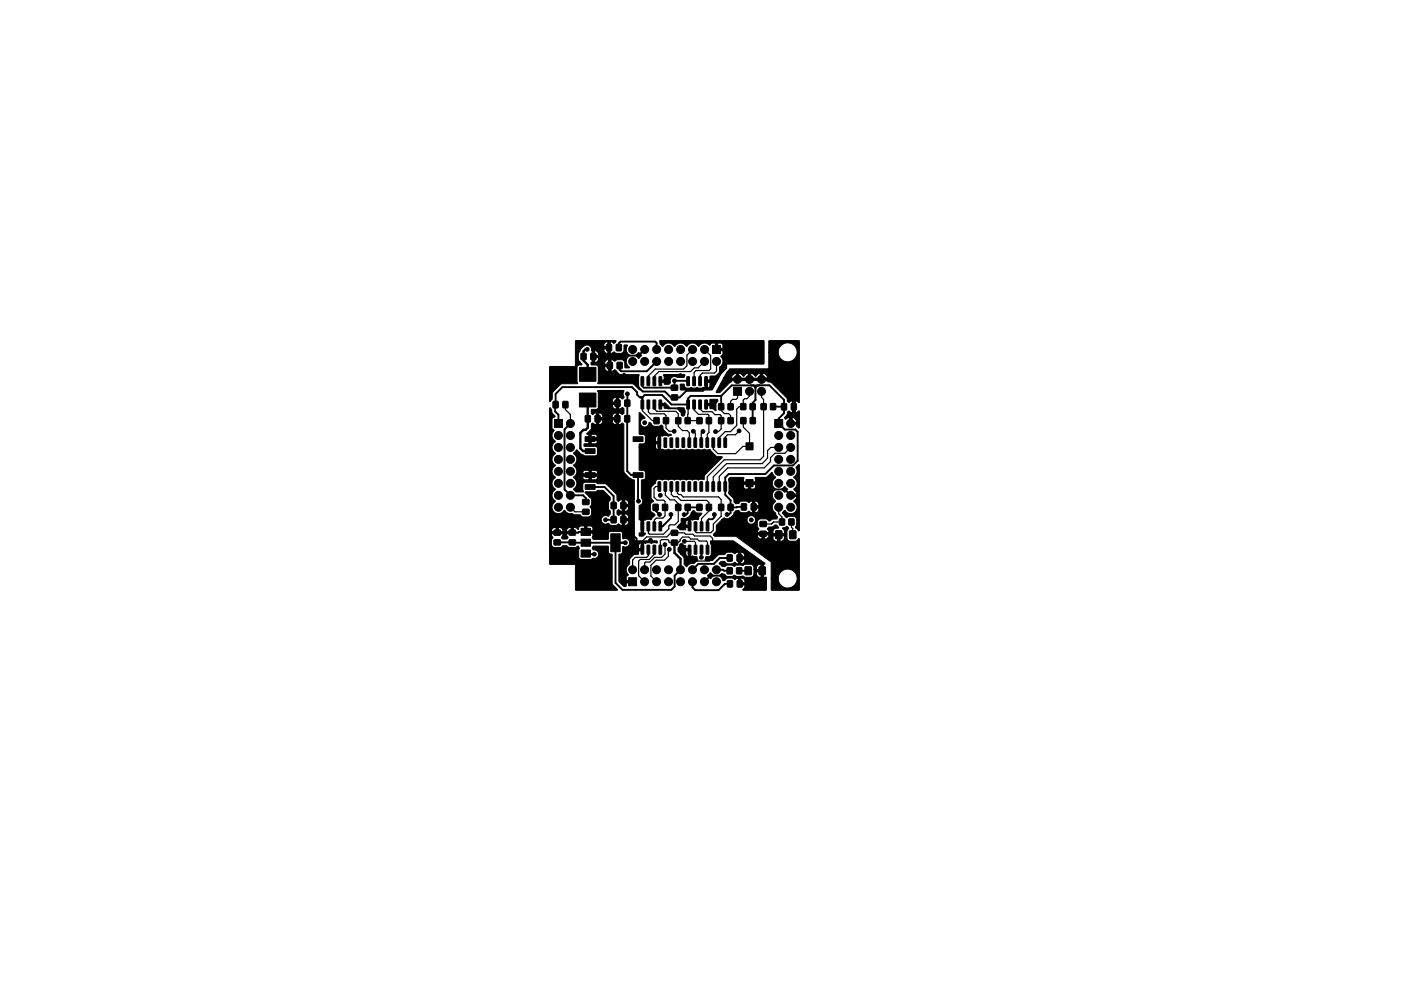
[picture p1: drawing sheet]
<svg xmlns="http://www.w3.org/2000/svg" width="297mm" height="210mm" viewBox="0 0 297 210" stroke-linecap="round" stroke-linejoin="round" font-family="sans-serif">
<g fill="#000" stroke="#000" stroke-width=".21">
<path d="M122.8 77.9h3.6v3h-3.6zM123.2 75h1v1.3h-1zM125.3 75h1v1.3h-1zM128.6 73.1h1v1.3h-1zM128.8 76.9h1v1.3h-1zM116.5 77.8l5.5-.1 .1-5.4h8.5l-.1 .2-.3 .3-.8-.3v2.5l.8-.4 .5 .4 1.2-.1 .4-.5v-1.2h.6l.1 .1a1.48 1.48 0 0 0 .5 2.1 1.49 1.49 0 0 0 0 2.5l-1 .1v-1.1l-.5-.5-1.1-.1-.6 .3-.7-.3v2.5l.8-.4 .8 .9 .4 .2h3.9l-.1 2.3 .2 .6a.18 .18 0 0 1 .2 .2 .18 .18 0 0 1-.2 .1l-1.1-1.1-.5-.2h-7.2l.1-3.3h1.3a.73 .73 0 0 0 .8 .7v-1h-.8v.3h-1.3l-.3-.6-1.1-.1-.1-.1h3.6v-1a.75 .75 0 0 0-.8 .7v.3h-2.8v-.4h.7a.72 .72 0 0 0 .8-.7v-.3h-.8v1h-.6v-1.5h1.4v-.3a.73 .73 0 0 0-.8-.7v1h-.6v-1l-.1-.1h2.6a.75 .75 0 0 0 .9 .7v-1h-.9v.3h-2.6l-.3-.8h3.8v-1a.72 .72 0 0 0-.9 .7v.3h-2.9l-.7-.3-.6 .2-.6 .6-.6 1v1.2l.8 1.2-.8 .1-.3 .3v3.1l.2 .5-3.6 .1-1.7 1.7-.1 1.4-.5 .6-.1-.1zM130.7 73.1h1v1.3h-1zM130.9 76.9h1v1.3h-1zM134.8 75.3l.6-.5 .6 .6-.6 .6zM140.7 79.5h4.5l-.2 .6h-1.5a.98 .98 0 0 0-1.1 0 .98 .98 0 0 0-.3 1.2l-.3 .2h-.9l-.1-.4h-1v-.5h1zM151.1 73.3h1.7v1.7h-1.7zM139.9 72.3h22.1l-.1 4.9h-7.9l-3 5.5h-6.8v-1.1l.1-.1h.7l.2 .6 .4 .3 .9-.2 .4 .2 .9-.2 .4 .2 .9-.2 .3 .1h.7l.4-.3v-.9h-.5v1.2h-.5v-1.6l1-.1 .1-.8h1l.3-.2 .6-.6 .1-1.1a1.48 1.48 0 0 0 .2-2.3l.4-.4 .1-.8h-1.6v-.5h1.6l-.2-1-.9-.1v1.1h-.5v-1.1h-.7l-.5 .4h-.2a1.46 1.46 0 0 0-2.2 .3l-.1-.1a1.44 1.44 0 0 0-2.5 .1v-.1a1.44 1.44 0 0 0-2.5 .1l-.1-.1a1.44 1.44 0 0 0-2.4 .1l-.6-.5z"/>
<path d="M154.7 78.3l8.3-.1v-3.5h2a2.01 2.01 0 0 0 2.9 1.8 2.01 2.01 0 0 0 .3-3.4 2.01 2.01 0 0 0-3.2 1.4v.2h-2v-2.4h6.5v13l-.2 .1-.3-.3h-.4v2.4h.4l.3-.3h.2v3.6h-.2l-.4-.3 .1-.4-1.6-.1v-.4h1.6a1.28 1.28 0 0 0-1.1-1.1v1.1h-.5v-1.1l-.8 .4-.3-.3 .5-.6 .2-.6 .2-.2 .8 .3v-2.4l-.8 .3-.2-.3-.2-.7-3.2-3.2-.8-.2v-.2l-7.7-.1v.3l-.4 .2-2.1 2.1-.8-.1 1.6-3h9.4a1.29 1.29 0 0 0-1.1-1v1h-.5v-1l-1 .6-.5-.4-.5-.2v1h-.5v-1l-.5 .1-.6 .5-.5-.4-.5-.2v1h-.5v-1a1.27 1.27 0 0 0-1.1 1h-1.6l.7-1.2zM117.3 85.2h1v1.3h-1zM117.5 89h1.7v1.7h-1.7zM119.4 85.2h1v1.3h-1zM122.8 83.4h3.6v2.9h-3.6zM124.1 88.2h1v1.3h-1zM124.1 92.6h2.1v1h-2.1zM124.1 95.2h2.1v1h-2.1zM126.2 88.2h1v1.3h-1zM130.4 88.2h1v1.3h-1zM130.4 84.9h1v1.3h-1zM116.5 86.6l.2-.1 .3 .4 .1 .7 .6 .7-.5 .3-.2 .4v1.8l.5 .6a1.45 1.45 0 0 0 .3 2.3 1.48 1.48 0 0 0 0 2.5l-.1 .1a1.43 1.43 0 0 0 .1 2.4 1.48 1.48 0 0 0 0 2.6l-.1 .1a1.43 1.43 0 0 0 .1 2.4l-.1 .1a1.43 1.43 0 0 0 .1 2.5 1.38 1.38 0 0 0-.4 2.1 1.38 1.38 0 0 0 2.2-.2 1.93 1.93 0 0 0 1.8 .7l.4 .2h1.2l.6 .5h1.1l.4-.2 .3-.5v-.9l-.3-.6 .3-.5v-1l-1.3-1.6 2.1-.1 .5-.3h1.1l1.6 1.6v.5l-.4 .6v1.2l.4 .5v.7l-.4 .4-.7-.1a.92 .92 0 0 0-.7 1.2 .92 .92 0 0 0 1.4 .4l.6 .5h1l.6-.4 .5 .4h.7a.72 .72 0 0 0 .9-.7v-.3h-.9v1h-.5v-1.5h1.4v-.3a.73 .73 0 0 0-.9-.7v1h-.5v-1l-.8 .3-.3-.3v-.6l.3-.2 .6 .3h.7a.72 .72 0 0 0 .9-.7v-.3h-.9v1h-.5v-1.5h1.4v-.3a.73 .73 0 0 0-.9-.7v1h-.5v-1l-.9 .3-.2-.2v-.9l-.2-.4-2.2-2.2h-1.7l-.5-.3h-2.2l-.4 .4 .1 1.7h-1.5l-.6-.6a1.44 1.44 0 0 0 0-2.5h2l.1 .4 .3 .1h2.3l.4-.4v-.4h-1.3v.8h-.5v-.8h-1.3v.3h-2l.6-.8h4.5l-.1-.4-.3-.3h-.9v.7h-.5v-.7h-1.1l-.2 .3v.4h-1.4a1.54 1.54 0 0 0-.6-1.8 1.49 1.49 0 0 0 0-2.5l.7-.8 .9 .9 .8 .4h2.2l.3-.1 .2-.3v-1.1l-.2-.4-.3-.1h-2.3l-.1-.4 .1-.1h2.4l.3-.3 .1-.5h-1.3v.7h-.6v-1.2h1.8l.1-.4-.4-.4h-.9v.8h-.6v-.8l-.4-.1 .9-.9 .1-1.1 .2-.2 .6 .3h.8a.72 .72 0 0 0 .8-.7h2a.73 .73 0 0 0 .8 .7v-1h-.8v.3h-2v-.3h-.8v1h-.6v-1.5h4.2v-1a.75 .75 0 0 0-.8 .7v.3h-2v-.3a.73 .73 0 0 0-.8-.7v1h-.6v-1l-.8 .3-.2-.2v-.8l1.2-.1 .3-.3v-.4h2.9a.75 .75 0 0 0 .9 .7v-1h-.9v.3h-2.9v-.8h3.8v-1a.75 .75 0 0 0-.9 .7v.3h-2.9v-1.9l-.2-.5h5.6a1.07 1.07 0 0 0 0 1.2v.3l-.3 .2-.8-.3v2.5l.9-.3 .2 .3v.8l-.4 .3-.7-.3v2.5l.8-.4 .3 .4v10l1 1.2 1.2 .6v12.8h4.7l.2 .2-.2 .3-.7-.1-.4 .2-.9-.2-.4 .2-.3-.2-.1 1.7-1 .1-.1 .7-1 .2-.8 .8v1.1a1.45 1.45 0 0 0-.3 2.3l-.4 .3v.9h1.5l.1 .4-1.6 .1-.1 .7h-.4l-1.1-1.1v-5.7l.8-.3v-.9h3.9v-1.2l-.5 .3v.9h-3.4l.1-.4h.7a.91 .91 0 0 0 .7-1.2 .91 .91 0 0 0-1.3-.5h-.2v-1.2l-.3-.3-2.2-.1-.5 .4-.1 1.3h-3.1l-.2-.4 .1-.9h-1.6l-.2-.1v-.4h1.8v-.7l-.5-.3h-.7v1h-.6v-1h-.9l-.5 .7-.4-.3-.5-.1v1.3l-1.5 .1 .3 .8-.3 .3h-.8l-.3-.3 .4-.8h-2.5l.3 .8-.3 .5v1l.4 .5 1.5 .1 .5-.4h.8l.6 .4h1.2l.7-.3 .2 .4-.1 .4v1.5l.1 .4 .4 .1h2l.4-.2a.97 .97 0 0 0 1.3-.9 .97 .97 0 0 0-1.2-1l-.1-.3 .2-.4h3.2v1.4l.8 .4v6.1l1.1 1.2v.2h-8.8l-.1-5.5h-5.5v-7h4.6v-.8h-.3a.75 .75 0 0 0-.7 .8h-.7l-.3-.6-.7-.2v.8h-.5v-.8h-.3a.75 .75 0 0 0-.7 .8h-.4z"/>
<path d="M132.5 88.2h1v1.3h-1zM132.5 84.9h1v1.3h-1zM134.2 92.7h2.1v1h-2.1zM135.5 87.6h.3l.9 1v.2a.94 .94 0 0 0-.9 .9 .94 .94 0 0 0 1 .9 .94 .94 0 0 0 .9-1l.8 .8h1.4a.38 .38 0 0 1 .4-.2 .38 .38 0 0 1 .3 .3v.6l.8 .8 1 .3-.7 .3-.4-.1-.9 .1-.3-.1v3l.3-.1 .4 .2 .9-.2 .4 .2 .9-.2 .4 .2 .8-.2 .5 .2 .8-.2 .4 .2 .9-.2 .4 .2 .8-.2 .5 .2 .8-.2 .4 .2 .8-.1 1.4 1.4 1.1 .1 .1 .1-3.7 3.8-.2 1-.7-.1-.4 .1-.9-.1-.4 .1-.9-.1-.4 .1-.8-.1-.4 .1-.9-.1-.4 .1-.9-.1-.4 .1-.9-.1-.4 .1-.8-.1-.4 .1-.2 .7-.8 .7-.2 .4v2l.6 .7-.6 .6-.1 1.4 .2 .3 .8 .7-.9 1-.8-.1-.4 .2-.3-.2v2.9h.1a.17 .17 0 0 1 .2 .1 .17 .17 0 0 1-.1 .2l-.4 .3h-.7l-.1-.1v-.5h.4v-2.9l-.3 .1-.1-.1 .1-3a.91 .91 0 0 0 .5-1.4l-.1-.2 .1-3.8a.6 .6 0 0 0 .7-.5v-1.1l-.1-.3-1.2-.2v-4.8h3.5l.1 .3 .4 .2v-1.2h-.5v.7h-3.5v-.7l1.1-.1 .2-.5 2.7 .1v-1.3l-.5 .4v.8h-2.2v-1l-.1-.3-1.2-.2zM135.9 84.9h.6l-.1 1.9-.5-.1zM135.9 79.9l.6 .1-.1 1.8h-.5zM137.2 84.9h.6l-.1 1.9-.5-.1zM137.2 79.9l.6 .1-.1 1.8h-.5zM138.5 84.9h.5l-.1 1.9-.5-.1zM138.5 79.9l.5 .1-.1 1.8h-.5zM138.7 88.6h1v1.3h-1zM139.7 84.9h.6l-.1 1.9-.5-.1z"/>
<path d="M139.7 79.9l.6 .1-.1 1.8h-.5zM139.5 92.9l.6 .1-.1 1.9h-.5zM139.8 85.6l1.2-.2 1 1.1-1.1 .1-.1-.5h-1zM140.8 92.9l.6 .1-.1 1.9h-.5zM140.7 88.6h1v1.3h-1zM142.1 92.9l.5 .1-.1 1.9h-.5zM143.3 88.6h1v1.3h-1zM142.3 81.7h1.4v1.1h-1.4zM142.3 83.8h1.4v1h-1.4zM143.3 92.9l.6 .1-.1 1.9h-.5zM144.6 92.9l.6 .1-.1 1.9h-.5zM143.6 86.6h1.4l.3 .5-.1 .8a.37 .37 0 0 1-.4 .4 .37 .37 0 0 1-.4-.4v-.4l-.7-.7z"/>
<path d="M145.3 88.6h1v1.3h-1zM145.6 84.9h.6l-.1 1.9-.5-.1zM145.6 79.9l.6 .1-.1 1.8h-.5zM145.9 92.9l.5 .1v1.9h-.5zM146.9 84.9h.6l-.1 1.9-.5-.1zM146.9 79.9l.6 .1-.1 1.8h-.5zM147.2 92.9l.5 .1-.1 1.9h-.5zM148.2 84.9h.5l-.1 1.9-.5-.1zM148.2 79.9l.5 .1-.1 1.8h-.5zM148.4 92.9l.6 .1-.1 1.9h-.5zM147.8 88.6h1v1.3h-1zM149.4 84.9h.6l-.1 1.9-.5-.1z"/>
<path d="M149.4 79.9l.6 .1-.1 1.8h-.5zM149.7 92.9l.5 .1v1.9h-.5zM149.8 88.6h1v1.3h-1zM151 92.9l.5 .1-.1 1.9h-.5zM149.5 85.6h1l.1-.9 1.6 .1v.4l-.4 .5-.1 1.4-.5-.3-.6-.1-.1-.6h-1zM152.4 85.7h1v1.2h-1zM152.4 88.6h1v1.3h-1zM152.2 92.9l.6 .1-.1 1.9h-.5zM153.5 92.9l.6 .1-.1 1.9h-.5zM154.4 85.7h1v1.2h-1zM154.4 88.6h1v1.3h-1zM155.5 82.2h1.7v1.7h-1.7z"/>
<path d="M157.1 85.6h1v1.3h-1zM157.1 88.6h1v1.3h-1zM158.2 93.9h1.5v1.5h-1.5zM159.1 85.6h1v1.3h-1zM159.1 88.6h1v1.3h-1zM161.4 85.7h1v1.2h-1zM164.3 89h1.6v1.7h-1.6zM163.4 85.7h1v1.2h-1zM165.7 85.6h1v1.4h-1zM167.8 85.6h1v1.4h-1zM169.3 98.6l.2 .1-.1 13.9-.7-.7 .2-.7v-1.1l-.2-.3-.5-.3-.9 .1-.5 .2-.9-1 .4-.5a1.54 1.54 0 0 0 2.2 .4 1.44 1.44 0 0 0-.2-2.3l.5-.6 .2-.5h-1.5l-.1-.3 .1-.2h1.5l-.7-1.1a1.44 1.44 0 0 0 0-2.4 1.62 1.62 0 0 0 .5-2.2zM117.5 114.6h1.3v1h-1.3z"/>
<path d="M117.5 112.5h1.3v1h-1.3zM120.7 114.6h1.3v1h-1.3zM120.7 112.5h1.3v1h-1.3zM123.2 112.1h2v1.5h-2zM123.2 114.4h2v1.5h-2zM123.2 116.7h2v1.5h-2zM123.5 108.1h1.4v1h-1.4zM123.5 106h1.4v1h-1.4zM124.1 100.3h2.1v1h-2.1zM124.1 102.8h2.1v1h-2.1zM129.5 113.2h2v3.8h-2zM129.6 106.6h1v1.3h-1z"/>
<path d="M129.6 109.6h1v1.3h-1zM131.7 106.6h1v1.3h-1zM131.7 109.6h1v1.3h-1zM134.2 100.3h2.1v1h-2.1zM135.9 110.7l.6 .1-.1 1.8h-.5zM135.9 115.7h.6l-.1 1.9-.5-.1zM137.2 110.7l.6 .1-.1 1.8h-.5zM137.2 115.7h.6l-.1 1.9-.5-.1zM138.5 107h1v1.3h-1zM138.5 110.7l.5 .1-.1 1.8h-.5zM138.5 115.7h.5l-.1 1.9-.5-.1zM139.5 102.2l.6 .1-.1 1.9h-.5z"/>
<path d="M139.7 110.7l.6 .1-.1 1.8h-.5zM139.7 115.7h.6l-.1 1.9-.5-.1zM140.5 107h1v1.3h-1zM140.8 102.2l.6 .1-.1 1.9h-.5zM142.1 102.2l.5 .1-.1 1.9h-.5zM142.3 114.6h1.4v1h-1.4zM142.3 112.5h1.4v1.1h-1.4zM143.3 102.2l.6 .1-.1 1.9h-.5zM143.3 107h1v1.3h-1zM144.3 115.5l1.1 .3v.6h1l.1 1.7 .3-.2 1 .3 .1 .7-.8 .6a1.63 1.63 0 0 0-1.6 .7l-.4-.5-.1-1.4-.7-.8h1.1l.1 .4 .4 .2v-1.2h-.5v.6h-1.1l-.5-.6v-.7zM144.6 102.2l.6 .1-.1 1.9h-.5zM145.9 102.2l.5 .1v1.9h-.5z"/>
<path d="M145.9 110.7l.6 .1-.1 1.8h-.5zM145.9 115.7h.6l-.1 1.9-.5-.1zM145.3 107h1v1.3h-1zM144.5 110l.6 .1 .8-.3 .5-.6 .1-.3a.51 .51 0 0 1 .4-.5 .51 .51 0 0 1 .6 .3l1.2 .2 .1 .1-.6 .7-.2 .6-.8-.1-.4 .2-.3-.2-.1 1.7h-1l-.1 .5h-1.1l-.6-.5 .3-.5h2v-1.2l-.5 .4v.8h-1.5l.5-.5zM147.2 102.2l.5 .1-.1 1.9h-.5zM147.2 110.7l.6 .1-.1 1.8h-.5zM147.2 115.7h.6l-.1 1.9-.5-.1zM147.8 107h1v1.3h-1zM148.4 102.2l.6 .1-.1 1.9h-.5zM148.5 110.7l.5 .1-.1 1.8h-.5zM148.5 115.7h.5l-.1 1.9-.5-.1zM149.8 107h1v1.3h-1z"/>
<path d="M149.7 102.2l.5 .1v1.9h-.5zM149.7 110.7l.6 .1-.1 1.8h-.5zM149.7 115.7h.6l-.1 1.9-.5-.1zM151 102.2l.5 .1-.1 1.9h-.5zM152.2 102.2l.6 .1-.1 1.9h-.5zM152.4 107h1v1.3h-1zM153.5 102.2l.6 .1-.1 1.9h-.5zM154.2 117.7h1v1.3h-1zM154.4 107h1v1.3h-1zM150.7 114.8h4.8l6.6 4.7 .1 .2h-.3v2.8h.6v2.7h-5v-.2l.4-.3v-.6h-1.3v-.5h1.3v-.3a.73 .73 0 0 0-.8-.7v1h-.5v-1l-.8 .4-.5-.4h-1l-.6 .5-.4 .1-.7-1.1 .5-.4 .5 .1 .6 .5h1l.5-.3 .5 .3 1.3-.1 .5 .3h1.1l.6-.3 .2-.4h.5l.3 .5 .6 .2v-1.1h-.9v.4h-.5v-1h1.4v-1.1l-.5 .1-.3 .2-.1 .8h-.5l-.1-.7-.6-.4h-1.2l-.5 .3-1.3-.1-.5 .3-.5-.3h-.9l-.7 .3h-.5l-.6-.6 .4-.5h.7l.6 .5h1l.6-.3 .5 .3h.8a.72 .72 0 0 0 .8-.7v-.3h-.8v1h-.6v-1.5h1.4v-.2a.73 .73 0 0 0-.8-.7v.9h-.6v-.9l-.8 .3-.5-.3h-1l-.6 .5-1.3 .1-1.3 1.1h-1.5l.2-.8h.7l.4-.5zM156.3 117.7h1v1.3h-1zM157.2 106.9h1v1.3h-1z"/>
<path d="M159.3 106.9h1v1.3h-1zM158.2 101.7h1.5v1.5h-1.5zM161.1 110.7h1.4v1h-1.4zM161.1 112.7h1.4v1.1h-1.4zM154.5 101.6l.3-.3h2.8l.1 .1v.8h2.4v-.9h2.4l1.1-1.1 .8 1v.2a1.43 1.43 0 0 0 .1 2.4 1.48 1.48 0 0 0 0 2.6l-.1 .1a1.45 1.45 0 0 0 .1 2.4v.4l.4 .4-.2 .4h-.9l-.5 .4a.42 .42 0 0 1-.6-.3l-.3-.1h-1.1l-.6 .3-.1 1.2 .3 .6-.3 .8h2.4l-.3-.7 .2-.4 .8-.1 .6-.4h.3l.5 .6-1.1 .3-.1 .9h2.4v-.7l-.4-.4 .9-.4 .4 .4-.3 .7v1.3l.1 .4 .5 .3h1.1l.4-.1 .3-.4 .2 .1v10.8h-5.9l-.1-2.5h1.5a2.01 2.01 0 0 0 2.3 2 2.01 2.01 0 0 0 1.6-2.6 2.01 2.01 0 0 0-2.8-1.1l-.8 .7-.3 1h-1.5v-3.5l-7.5-5.5h-4.5l-.1-.1h9.2l.1 .5 .5 .2 2.7-.2 .1 .5 .6 .2h1.1l.3-.1 .3-.5v-.5h-.9v1.1h-.6v-1.1h-.9v.4h-1.1l.2-.6h-.9v.8h-.6v-.8h-.9v.1h-9.2l-.2-.1 .7-.8v-1.3l1.1-1.1 5.4 .1a.91 .91 0 0 0 1.3 .7l.2-.1a.91 .91 0 0 0 .1-1.2 .91 .91 0 0 0-1.2-.3l-.3 .3-.1 .5h-5.4l.5-.4 .7 .2 .7-.3 1.2-1.4 .5-.1 .6 .5h1l.6-.4 .5 .4h.8a.75 .75 0 0 0 .8-.7v-.3h-.8v1h-.6v-1.5h1.4v-.3a.75 .75 0 0 0-.8-.7v1h-.6v-1l-.8 .3-.5-.3h-1l-.6 .5-.7 .1-.3-.4-.1-.7-1-1.1 .1-1.4h3.1l.4 .5h1.6l.4-.3 .1-.7h-1v.9h-.5l-.1-.9h-.9v.5h-3.1zM164.5 112.6h1.2v1.7h-1.2zM165.3 110.1h1v1.3h-1zM165.8 103.7l.6-.5 .6 .6-.7 .6zM167.3 110.1h1v1.3h-1zM167.4 112.6h1.3v1.7h-1.3zM133.3 122.6h1.7v1.7h-1.7zM150 122.1l.7-.6 .6 .7-.7 .6z"/>
<path d="M154.2 120.5h1v1.2h-1zM154.3 123.2h1v1.3h-1zM156.2 120.5h1v1.2h-1zM156.3 123.2h1.1v1.3h-1.1zM158 120.3h1.3v1.6h-1.3zM161 120.3h1.2v1.6h-1.2z"/>
<circle cx="124.5" cy="74.1" r=".4"/>
<circle cx="129" cy="79.5" r=".4"/>
<circle cx="132.3" cy="79.6" r=".4"/>
<circle cx="134.1" cy="76.7" r=".85"/>
<circle cx="134.1" cy="74.1" r=".85"/>
<circle cx="136.7" cy="74.1" r=".85"/>
<circle cx="136.7" cy="76.7" r=".85"/>
<circle cx="139.2" cy="74.1" r=".85"/>
<circle cx="139.2" cy="76.7" r=".85"/>
<circle cx="141.8" cy="74.1" r=".85"/>
<circle cx="141.8" cy="76.7" r=".85"/>
<circle cx="144.3" cy="79.7" r=".4"/>
<circle cx="144.3" cy="76.7" r=".85"/>
<circle cx="144.3" cy="74.1" r=".85"/>
<circle cx="146.8" cy="76.7" r=".85"/>
<circle cx="146.8" cy="74.1" r=".85"/>
<circle cx="149.4" cy="76.7" r=".85"/>
<circle cx="149.4" cy="74.1" r=".85"/>
<circle cx="151.9" cy="76.7" r=".85"/>
<circle cx="118.4" cy="92.4" r=".85"/>
<circle cx="118.4" cy="94.9" r=".85"/>
<circle cx="118.4" cy="97.5" r=".85"/>
<circle cx="120.9" cy="92.4" r=".85"/>
<circle cx="120.9" cy="94.9" r=".85"/>
<circle cx="120.9" cy="97.5" r=".85"/>
<circle cx="120.9" cy="89.8" r=".85"/>
<circle cx="129.3" cy="84.7" r=".4"/>
<circle cx="133" cy="83.6" r=".4"/>
<circle cx="134.9" cy="80" r=".4"/>
<circle cx="136.7" cy="89.7" r=".4"/>
<circle cx="142.9" cy="91.5" r=".4"/>
<circle cx="143" cy="80.8" r=".4"/>
<circle cx="144.4" cy="87" r=".4"/>
<circle cx="147" cy="91.5" r=".4"/>
<circle cx="149" cy="91.5" r=".4"/>
<circle cx="150.9" cy="85.8" r=".4"/>
<circle cx="151.7" cy="91.6" r=".4"/>
<circle cx="156.4" cy="80.5" r=".85"/>
<circle cx="156.7" cy="91.4" r=".4"/>
<circle cx="158.9" cy="80.5" r=".85"/>
<circle cx="158.9" cy="83" r=".85"/>
<circle cx="161.5" cy="80.5" r=".85"/>
<circle cx="161.5" cy="83" r=".85"/>
<circle cx="165.1" cy="92.4" r=".85"/>
<circle cx="165.1" cy="97.5" r=".85"/>
<circle cx="165.1" cy="94.9" r=".85"/>
<circle cx="167.6" cy="97.5" r=".85"/>
<circle cx="167.6" cy="92.4" r=".85"/>
<circle cx="167.6" cy="89.8" r=".85"/>
<circle cx="167.6" cy="94.9" r=".85"/>
<circle cx="118.4" cy="107.6" r=".85"/>
<circle cx="118.4" cy="102.5" r=".85"/>
<circle cx="118.4" cy="105.1" r=".85"/>
<circle cx="118.4" cy="100" r=".85"/>
<circle cx="120.9" cy="107.6" r=".85"/>
<circle cx="120.9" cy="105.1" r=".85"/>
<circle cx="120.9" cy="102.5" r=".85"/>
<circle cx="120.9" cy="100" r=".85"/>
<circle cx="126" cy="117.6" r=".4"/>
<circle cx="128.4" cy="110.3" r=".4"/>
<circle cx="132.6" cy="115.1" r=".4"/>
<circle cx="135.4" cy="106.3" r=".4"/>
<circle cx="136.2" cy="110.3" r=".4"/>
<circle cx="136.7" cy="103.8" r=".4"/>
<circle cx="137.9" cy="114.6" r=".4"/>
<circle cx="139.8" cy="109.2" r=".4"/>
<circle cx="140" cy="105.1" r=".4"/>
<circle cx="141" cy="115.5" r=".4"/>
<circle cx="141.9" cy="116.5" r=".4"/>
<circle cx="142.2" cy="109.2" r=".4"/>
<circle cx="144.5" cy="115.7" r=".4"/>
<circle cx="144.8" cy="110.3" r=".4"/>
<circle cx="145" cy="109.2" r=".4"/>
<circle cx="145.1" cy="114.8" r=".4"/>
<circle cx="148.7" cy="118.2" r=".4"/>
<circle cx="151.5" cy="109.2" r=".4"/>
<circle cx="154.1" cy="109.2" r=".4"/>
<circle cx="159.3" cy="110.3" r=".4"/>
<circle cx="165.1" cy="107.6" r=".85"/>
<circle cx="165.1" cy="100" r=".85"/>
<circle cx="165.1" cy="105.1" r=".85"/>
<circle cx="165.1" cy="102.5" r=".85"/>
<circle cx="167.6" cy="107.6" r=".85"/>
<circle cx="167.6" cy="102.5" r=".85"/>
<circle cx="167.6" cy="105.1" r=".85"/>
<circle cx="167.6" cy="100" r=".85"/>
<circle cx="134.1" cy="120.9" r=".85"/>
<circle cx="136.7" cy="120.9" r=".85"/>
<circle cx="136.7" cy="123.4" r=".85"/>
<circle cx="139.2" cy="120.9" r=".85"/>
<circle cx="139.2" cy="123.4" r=".85"/>
<circle cx="141.7" cy="120.9" r=".85"/>
<circle cx="141.7" cy="123.4" r=".85"/>
<circle cx="144.3" cy="123.4" r=".85"/>
<circle cx="144.3" cy="120.9" r=".85"/>
<circle cx="146.8" cy="123.4" r=".85"/>
<circle cx="146.8" cy="120.9" r=".85"/>
<circle cx="149.4" cy="123.4" r=".85"/>
<circle cx="149.4" cy="120.9" r=".85"/>
<circle cx="151.9" cy="120.9" r=".85"/>
<circle cx="151.9" cy="123.4" r=".85"/>
</g>
<g fill="none" stroke="#000" stroke-width=".25">
<path d="M146.8 74.1l-1.2 1.2v2.3l-.7 .7h-6l-1.4 1.5v1.1M149.4 74.1l1.3 1.3v2.9l-.4 .3h-2.7l-.4 .4v1.9M149.4 76.7l-1.4 1.3h-.8l-.8 .8h-6.7l-1 1v1.1M151.9 76.7v2l-.4 .4h-2.6l-.5 .5v1.3M119.9 85.8v1.1l1 1.1v1.8M136.2 85.8v1.3l2.1 2.1h.9M137.5 85.8v1.6l.4 .4h2.9l.4 .4v2.6l.7 .7h1M138.7 85.8v.9l.6 .6h4l.5 .5v2.6l.9 .9h1l.4 .5v2.1M145.9 85.8l-.1 3.4h2.5M147 91.5l.4 .4v2M147.2 85.8v1.2l.9 .9h2l.2 .2v3.7l-.3 .3v1.8M148.4 85.8v1l.6 .5h2l.6 .7h1l.3 .2v2.8l-.6 .6h-.6"/>
<path d="M149 91.5l-.3 .4v2M152.9 86.3v.8l.7 .7h.9l.4 .4v1M156.4 83v1.4l-.3 .3h-.8l-.4 .4v1.2M156.7 91.5l-.8 .7h-1.6l-.5 .5v1.2M156.7 91.4v.1M157.6 89.2v1.4l1.3 1.3v2.8h-1.4l-1.5 1.5h-3.8l-1-.9v-1.4M158.9 83v1l-.6 .6h-.4l-.3 .3v1.4h-.9l-.5 .5v3.5l-1.3 1.3h-1.2l-1.2 1.2v1.1M161.5 83v1.3l.4 .5v12l-.7 .8h-7.7l-3.5 3.5v2.1M165.1 94.9h-1.7l-.7 .7v1.6l-1.1 1.2h-7.6l-2.8 2.8v2M167.6 94.9l-1.2 1.3h-2.1l-.9 .9v.8l-1.4 1.4h-7.7l-1.8 1.8v2.1M118.1 113h3.2M120.9 107.6l1 1h2.3"/>
<path d="M121.3 113h.1M136.2 116.6v-1.8l.9-.9h4.3l.8-.9h2.9l.3 .3h1.5l.4 .4h3.3l.5 .5v4.2l-.7 .6h-3.7l-.5-.5v-1.9M137.5 116.6v1.3l-.4 .3h-2.4l-.6 .6v2.1M138.7 116.6v1l-1.1 1.1h-1.8l-.4 .3v3.2l1.3 1.2M139.8 103.2h-.7l-.4 .4v1.9l.6 .6h1.4l.3 .3v3l-.5 .5h-1.4l-.4 .4v1.4M140 116.6h.1M140 116.6v-1.9l.2-.2h1.4l.4 .6h1.8l.9-1.2h1.3l.5 .5h1.3l.4 .4h1.6l.2 .3v1.5M141 115.5v.1M141 115.6v1.9l-.7 .7h-1.5l-1 1h-.9l-.2 .3v1.4M141.1 103.2v1.9l1 1h.9l.8 .7v3.8l-.7 .7h-1l-.3 .3v.6l-1.1 1.1h-3l-.2-.2v-1.4M141.9 116.5l-.2 .2v1.3l-.8 .8h-1.8l-1.1 1.1v2.3l1.2 1.2M142.3 103.2v1.7l.5 .5h.8l.8 .8h5.4l.5 .4v1.8l-1.6 1.6v1.7"/>
<path d="M143.6 103.2v1.4l.3 .3h.4l.6 .5h7.4l.6 .6v3.5l-1.7 1.7v1.3l-.5 .5h-3.1l-.1-.2v-1.1M144.8 110.3h1.2l.2 .2v1.2M145.1 114.8h2.1l.3 .3v1.5M148.7 116.6v1.6M152.5 102.8h.1M158.9 102.5v1.6l.9 .9v3.5l.5 .6v3.7l.5 .4h2.3l.2 .2h1.8M165.1 107.6v1.4l.7 .7v1h-1.8l-.4 .5h-1.8M167.8 110.7v1.2l.3 .3v1.2M168.1 113.4h.1"/>
</g>
<g fill="none" stroke="#000" stroke-width=".4">
<path d="M125.8 75.6h3.7M128.9 75.5l.4 .5M129.1 73.7v1.6l.2 .2v3.7l-.3 .3h1.2l1.1 1.1h2.6l2.4 2.5h4.7l1.2 1.2h1.9l1.4-1.4h3.5l.7-.7v-1.3h1.5l2.8-2.8v-3.2l-.8-.8h-1.3M129.5 75.6l-.4-.3-.3 .3M129.5 75.6h.1M129.7 75.4h.1M129.7 75.4l-.4 .4M131.2 73.7v-.9l.3-.3h7.4l.3 .3v1.3M136.7 74.1l-1.3 1.3h-6.2M139.2 76.7l-2.1 2.1h-5.4l-.3-.3v-1M144.3 79.7h-2.1l-1.2 1.2h-1M120.9 89.8l-1.2 1.3v12.7l1.2 1.3h2.7l.6 .6v.8"/>
<path d="M125.1 93.1h1.4l.2 .2M126.7 92.8l-.3 .3M129.3 84.7v.5l.4 .3h1.2v3.3M130.9 88.8h-4.2v4.8l.6 .6v6.6M130.9 88.8h.1M133 88.8h.1M133 83.6v16.3l.8 .9h1.5l.1 5.5M135.9 84.3l.3 .3M136.2 80.9v1.1l.3 .2h6.5v-1.4l2.9 .1M136.2 84.3v1.5M136.2 84.3h-.6l-.5-.5v-.6l-1.1-1.1h-14.8l-1.4 1.5-.1 3.7 .7 .7v1.8M139.8 93.9v6.1l-3.1 3.1v4.3l-.5 .4v3.9"/>
<path d="M140 85.8h.8l.8 .8h2.5l.3 .4M149.7 85.8h1.2M152.9 84h-6.5l-.5 .5v1.3h-3.5l-2-2h-3.7l-.5 .5M152.9 84l2.2-2.2 8-.1 3.1 3.1v2.9l-1.1 1.1v1l1.3 1.3h2.2l.5 .5v6.2l-1 1h-4l-1.8 1.8h-7.8l-.7 .7v3.7l1.1 1.1v2.7l-.3 .4h-.5M152.9 84v2.3M159.7 81.8l.5 .4M160.2 82.2v2.7l-.6 .6v3.7M160.6 81.8l-.4 .4M163.9 86.3h2.3M166.2 86.3h.1M118.1 115.1h.1M118.1 115.1h12.4v8.6l1.5 1.4h10.3l.7-.7v-2.3l1.3-1.2"/>
<path d="M124.2 117.4l.1 .2h1.7M125.1 100.8h2.2M125.1 103.3h3.1l1.9 1.9v5l-1.7 .1M127.3 100.8l4.9 4.9v5.8M131.9 111.8h.5M132.2 111.5l2.8 2.8v2.3M132.2 111.5l-.6 .6h-4.2l-.8 .7h-3.9l-.2 .2h-1.2M135 116.6l-2.9 2.9v3l.9 .9h1.1M135 116.6h1.2M135 116.4l.1 .2M135.4 106.3h.1M139 107.6v.7l.8 .9"/>
<path d="M142.2 109.2v.7l-1.7 1.8h-.5M148.3 107.6h-2.5v1.3l-.3 .3h-.4M151.1 116.5h4.9l.8 .8v1.1h3.2l1.6 1.6v2.9l-1 1h-3.8v-.9l-.5-.6h-2.4l-.3-.3h-2.9l-1.3 1.3M151.5 109.2v.6l-.4 .4h-.8l-.3 .2v1.3M154.7 118.4h-2.1l-1.3 1.2h-3.2l-1.3 1.3M157.7 107.5l-2.8 .1M158.9 102.5h2l1.3 1.3h4.2l1.2 1.3M146.8 123.4v1.2l.6 .6h4.9l1.4-1.3h1.1M151.9 120.9h1.4l.2 .2h1.2M156.7 121.1h1.9M157 123.8h.1"/>
</g>
<path d="M161.5 80.5h2.7l4.1 4.1v3.1l-.7 .7v1.4" fill="none" stroke="#000" stroke-width=".8"/>
<path d="M124.5 74.1h-.4l-.4 .4v2l.9 .9v2M124.6 84.9v5.8l-.4 .5h-.5l-.6 .7v3.2l.5 .6h1.5M124.6 88.8h.1M130.5 115.1h2.1M143 115.1v2.2l1.3 1.3v2.3" fill="none" stroke="#000" stroke-width=".5"/>
</svg>
